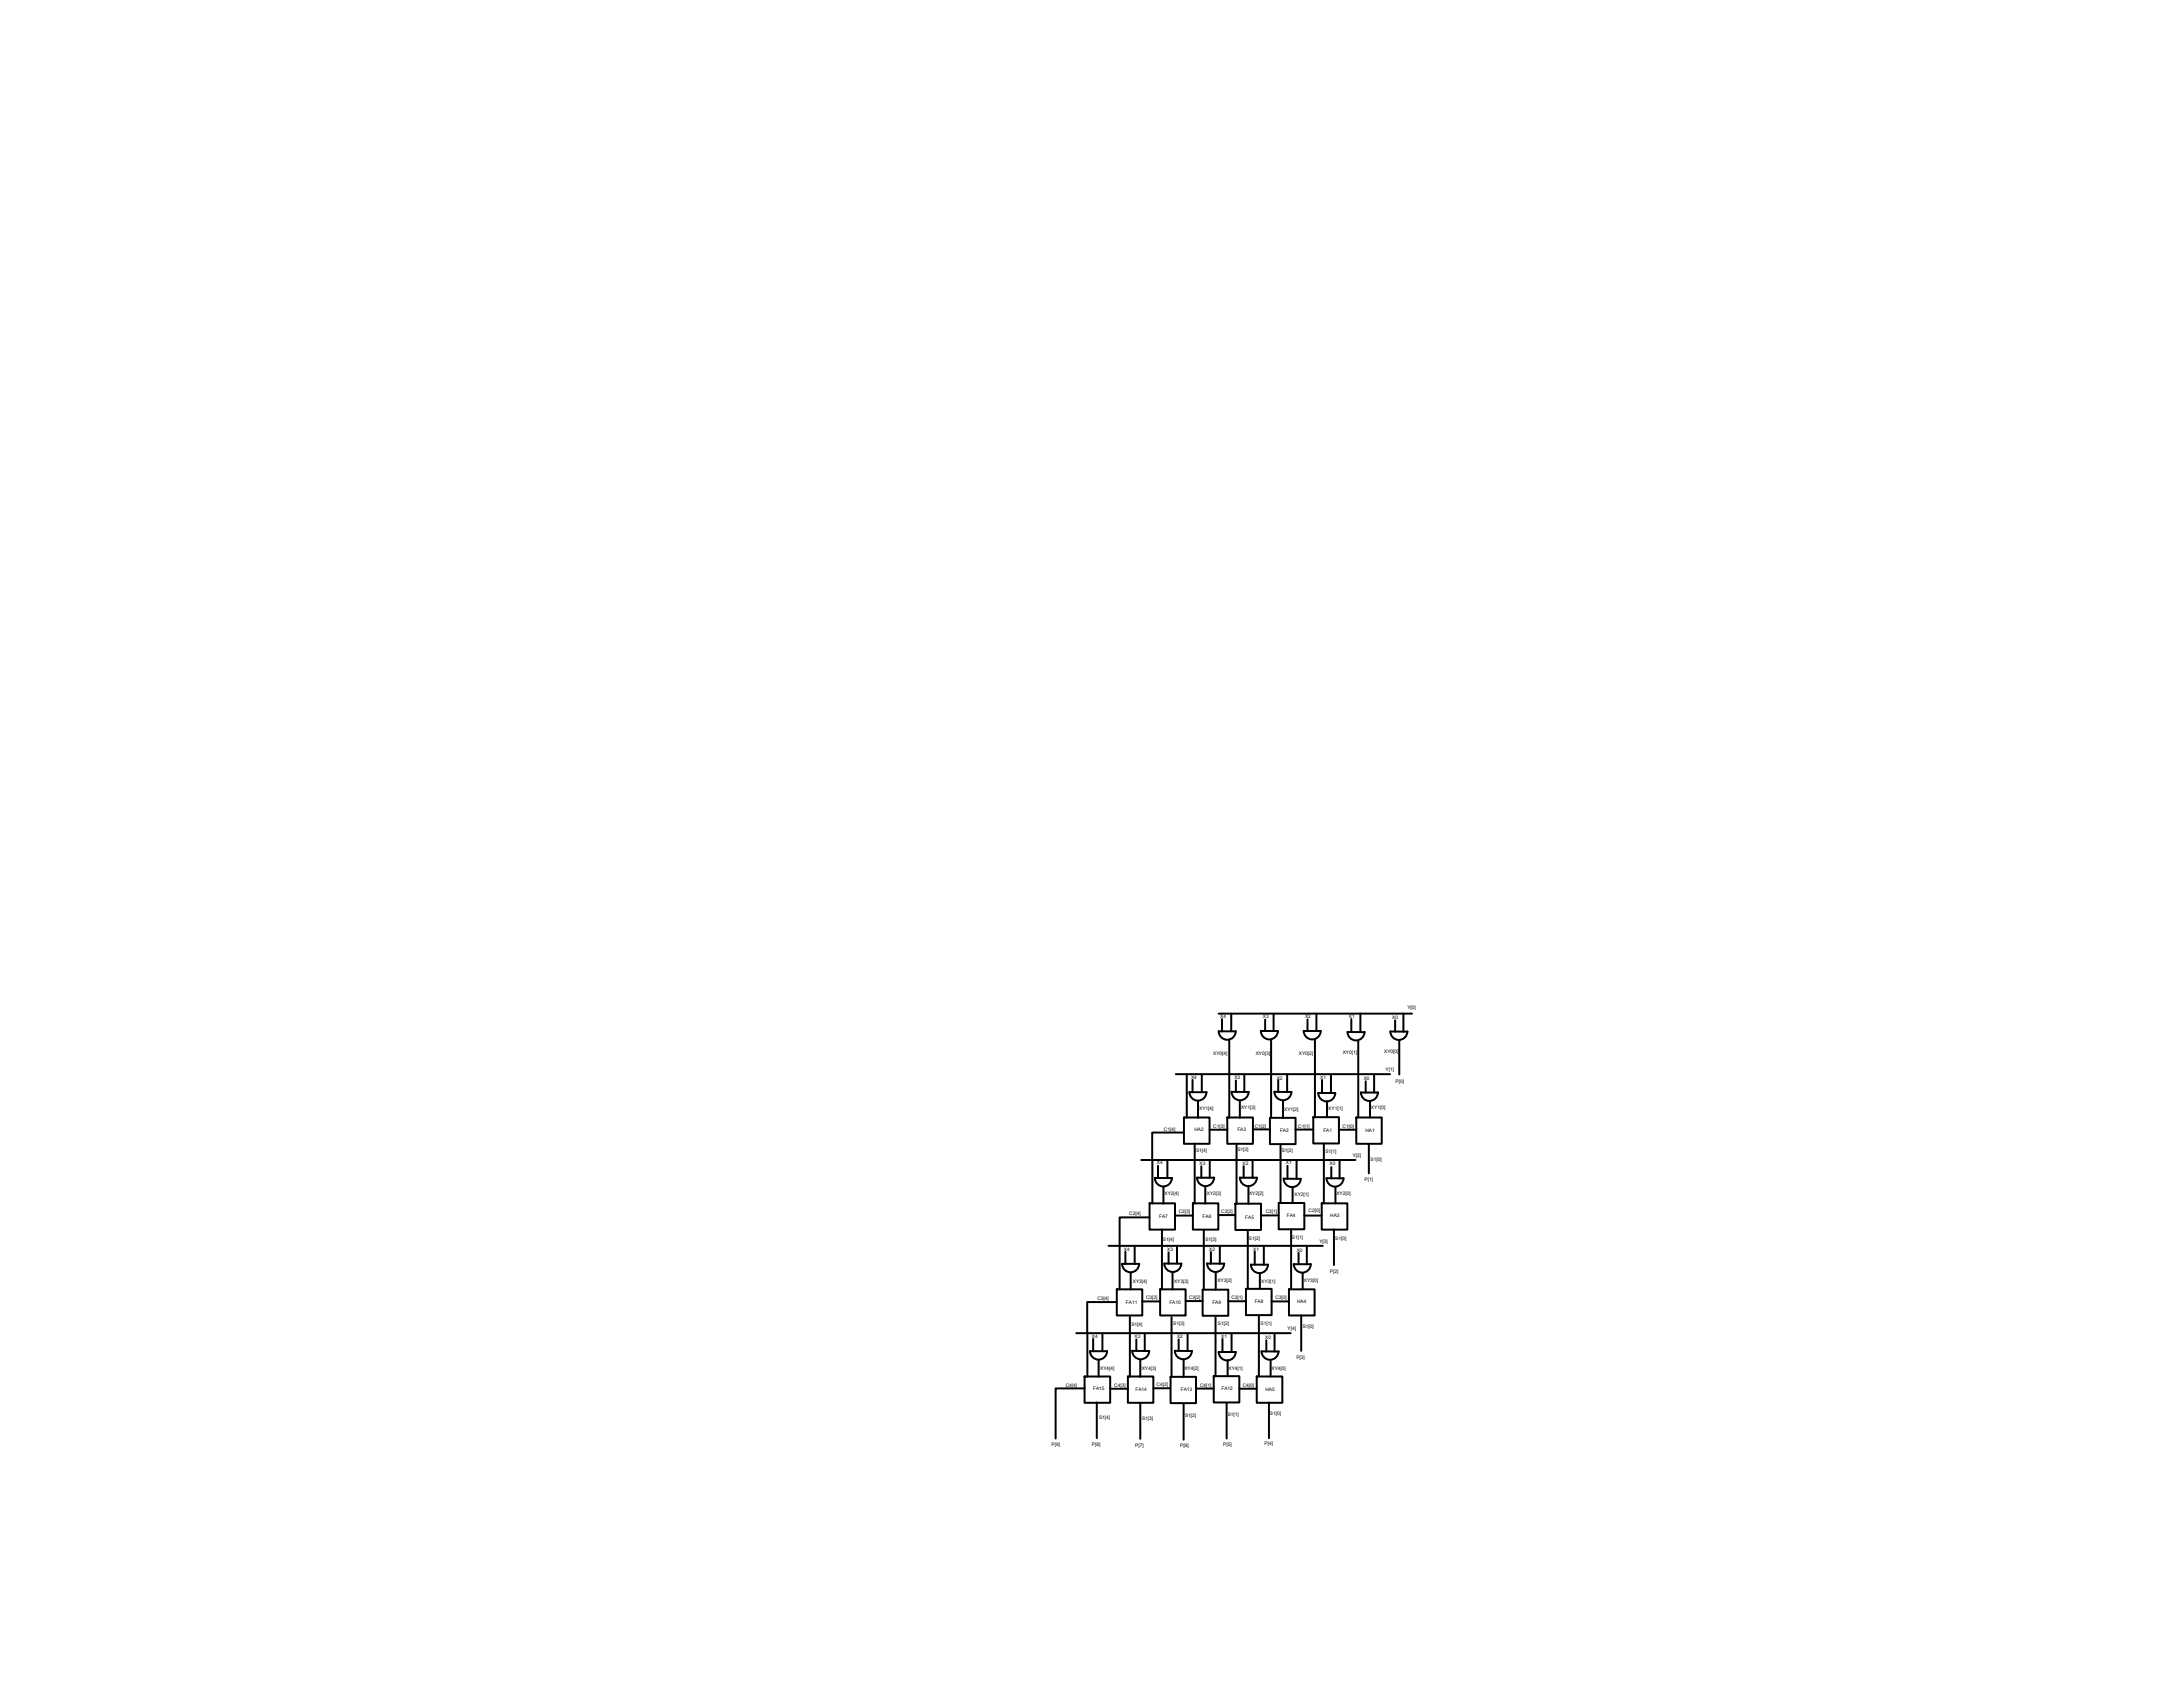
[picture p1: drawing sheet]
<svg xmlns="http://www.w3.org/2000/svg" width="279mm" height="216mm" viewBox="0 0 279 216" stroke-linecap="round" stroke-linejoin="round" font-family="sans-serif">
<defs><g id="words">
<g font-size=".6">
<text x="156.2" y="130.3">X4</text>
<text x="161.6" y="130.3">X3</text>
<text x="167" y="130.3">X2</text>
<text x="172.7" y="130.3">X1</text>
<text x="178.2" y="130.4">X0</text>
<text x="180.1" y="129.1">Y[0]</text>
<text x="155.3" y="135">XY0[4]</text>
<text x="160.7" y="135.1">XY0[3]</text>
<text x="166.2" y="135.1">XY0[2]</text>
<text x="171.9" y="135">XY0[1]</text>
<text x="177.2" y="134.8">XY0[0]</text>
<text x="177.3" y="137">Y[1]</text>
<text x="152.4" y="138.1">X4</text>
<text x="153.5" y="142.1">XY1[4]</text>
<text x="158" y="138.1">X3</text>
<text x="158.8" y="142">XY1[3]</text>
<text x="163.4" y="138.2">X2</text>
<text x="164.4" y="142.1">XY1[2]</text>
<text x="169" y="138.1">X1</text>
<text x="170" y="142.1">XY1[1]</text>
<text x="174.5" y="138.2">X0</text>
<text x="175.5" y="141.9">XY1[0]</text>
<text x="178.6" y="138.6">P[0]</text>
<text x="148.1" y="149">X4</text>
<text x="149" y="144.8">C1[4]</text>
<text x="152.9" y="144.8">HA2</text>
<text x="153.1" y="147.4">S1[4]</text>
<text x="153.5" y="149.1">X3</text>
<text x="155.3" y="144.4">C1[3]</text>
<text x="158.4" y="144.8">FA3</text>
<text x="158.4" y="147.3">S1[3]</text>
<text x="159" y="149.1">X2</text>
<text x="160.6" y="144.3">C1[2]</text>
<text x="163.8" y="144.8">FA2</text>
<text x="164" y="147.4">S1[2]</text>
<text x="164.6" y="149">X1</text>
<text x="166.2" y="144.3">C1[1]</text>
<text x="169.4" y="144.8">FA1</text>
<text x="169.6" y="147.5">S1[1]</text>
<text x="170.2" y="149.1">X0</text>
<text x="171.8" y="144.3">C1[0]</text>
<text x="173.1" y="148.1">Y[2]</text>
<text x="174.8" y="144.9">HA1</text>
<text x="175.4" y="148.5">S1[0]</text>
<text x="144.5" y="155.4">C2[4]</text>
<text x="148.4" y="155.8">FA7</text>
<text x="149.1" y="153">XY2[4]</text>
<text x="150.9" y="155.3">C2[3]</text>
<text x="153.9" y="155.8">FA6</text>
<text x="154.5" y="152.9">XY2[3]</text>
<text x="156.3" y="155.3">C2[2]</text>
<text x="159.9" y="152.9">XY2[2]</text>
<text x="162" y="155.2">C2[1]</text>
<text x="164.7" y="155.8">FA4</text>
<text x="165.7" y="153">XY2[1]</text>
<text x="167.5" y="155.2">C2[0]</text>
<text x="170.3" y="155.8">HA3</text>
<text x="171" y="152.9">XY2[0]</text>
<text x="174.6" y="151.1">P[1]</text>
<text x="143.8" y="160.1">X4</text>
<text x="148.8" y="158.8">S1[4]</text>
<text x="149.4" y="160.1">X3</text>
<text x="154.3" y="158.8">S1[3]</text>
<text x="154.8" y="160.1">X2</text>
<text x="159.4" y="156.1">FA5</text>
<text x="159.9" y="158.7">S1[2]</text>
<text x="160.4" y="160.1">X1</text>
<text x="165.4" y="158.6">S1[1]</text>
<text x="166" y="160.2">X0</text>
<text x="168.9" y="159.1">Y[3]</text>
<text x="170.9" y="158.7">S1[0]</text>
<text x="140.5" y="166.4">C3[4]</text>
<text x="144.1" y="166.8">FA11</text>
<text x="145" y="164.1">XY3[4]</text>
<text x="146.7" y="166.3">C3[3]</text>
<text x="149.7" y="166.8">FA10</text>
<text x="150.3" y="164.2">XY3[3]</text>
<text x="152.2" y="166.3">C3[2]</text>
<text x="155.2" y="166.9">FA9</text>
<text x="155.8" y="164.1">XY3[2]</text>
<text x="157.6" y="166.3">C3[1]</text>
<text x="160.6" y="166.8">FA8</text>
<text x="161.4" y="164.2">XY3[1]</text>
<text x="163.2" y="166.3">C3[0]</text>
<text x="166" y="166.8">HA4</text>
<text x="166.9" y="164.1">XY3[0]</text>
<text x="170.2" y="162.9">P[2]</text>
<text x="139.8" y="171.2">X4</text>
<text x="144.8" y="169.7">S1[4]</text>
<text x="145.2" y="171.2">X3</text>
<text x="150.2" y="169.5">S1[3]</text>
<text x="150.6" y="171.3">X2</text>
<text x="155.9" y="169.5">S1[2]</text>
<text x="156.3" y="171.2">X1</text>
<text x="161.3" y="169.5">S1[1]</text>
<text x="161.9" y="171.4">X0</text>
<text x="164.8" y="170.2">Y[4]</text>
<text x="165.9" y="173.9">P[3]</text>
<text x="166.7" y="170">S1[0]</text>
<text x="136.4" y="177.5">C4[4]</text>
<text x="139.9" y="177.9">FA15</text>
<text x="140.8" y="175.3">XY4[4]</text>
<text x="142.6" y="177.5">C4[3]</text>
<text x="145.3" y="178">FA14</text>
<text x="146.1" y="175.3">XY4[3]</text>
<text x="148" y="177.4">C4[2]</text>
<text x="151.1" y="178">FA13</text>
<text x="151.6" y="175.3">XY4[2]</text>
<text x="153.6" y="177.5">C4[1]</text>
<text x="156.3" y="177.9">FA12</text>
<text x="157.2" y="175.3">XY4[1]</text>
<text x="159.1" y="177.5">C4[0]</text>
<text x="162" y="178">HA5</text>
<text x="162.8" y="175.3">XY4[0]</text>
<text x="134.6" y="185.1">P[9]</text>
<text x="139.8" y="185.1">P[8]</text>
<text x="140.7" y="181.6">S1[4]</text>
<text x="145.3" y="185.2">P[7]</text>
<text x="146.2" y="181.7">S1[3]</text>
<text x="151" y="185.1">P[6]</text>
<text x="151.7" y="181.3">S1[2]</text>
<text x="156.6" y="185.1">P[5]</text>
<text x="157.1" y="181.2">S1[1]</text>
<text x="161.9" y="185">P[4]</text>
<text x="162.5" y="181.1">S1[0]</text>
</g>
</g></defs>
<!-- layer: 0 -->
<g fill="none" stroke="#000" stroke-width=".25">
<path d="M150.5 137.5h27.4M151.9 137.5v5.5M152.2 139.8h2.2a1.09 1.09 0 0 1-1.1 1.1 1.09 1.09 0 0 1-1.1-1.1zM152.6 138.2v1.6M153.8 137.5v2.3M156 129.7h24.7M156 132a1.09 1.09 0 0 0 1.1 1.1 1.09 1.09 0 0 0 1.1-1.1M156 132h2.2M156.4 130.4v1.6M157.3 133v10M157.6 129.7v2.3M158.2 138.3v1.4"/>
<path d="M159.3 137.5v2.2M159.8 139.7a1.09 1.09 0 0 1-1.1 1.1 1.09 1.09 0 0 1-1.1-1.1l2.2 .1M161.4 131.9a1.09 1.09 0 0 0 1.1 1.1 1.09 1.09 0 0 0 1.1-1.1h-2.2M161.9 130.5v1.4M162.7 133v4.4M162.7 137.5v5.6M163 129.7v2.2M163.6 138.3v1.4M164.7 137.5v2.3M165.3 139.7a1.09 1.09 0 0 1-1.1 1.1 1.09 1.09 0 0 1-1.1-1.1l2.2 .1M166.9 131.9a1.09 1.09 0 0 0 1 1.1 1.09 1.09 0 0 0 1.1-1.1M166.9 131.9h2.2"/>
<path d="M167.3 130.5v1.4M168.3 133v10M168.5 129.7v2.3M168.7 139.9a1.09 1.09 0 0 0 1.1 1.1 1.09 1.09 0 0 0 1.1-1.1h-2.2M169.2 138.2v1.7M170.3 137.5v2.4M172.5 132.1a1.09 1.09 0 0 0 1 1.1 1.09 1.09 0 0 0 1.1-1.1M172.5 132.1h2.2M173 130.4v1.7M173.8 133.2v9.7M174.1 129.7v2.4M174.2 139.8a1.09 1.09 0 0 0 1.1 1.1 1.09 1.09 0 0 0 1.1-1.1h-2.2"/>
<path d="M174.8 138.4v1.4M175.9 137.5v2.3M177.9 132h2.2M177.9 132a1.09 1.09 0 0 0 1.1 1.1 1.09 1.09 0 0 0 1.1-1.1M178.6 130.6v1.4M179.1 133.1v4.4M179.6 129.7v2.3M141.9 159.4h27.4M145.2 159.5v2.2M146.1 148.5h27.4M147.1 155.8h-3.8v9.2M147.1 154h3.3v3.4h-3.3z"/>
<path d="M147.8 150.7a1.09 1.09 0 0 0 1.1 1.1 1.09 1.09 0 0 0 1.1-1M147.8 150.8h2.2M148.2 149.2v1.6M148.7 157.3v7.7M148.9 151.9v2.1M149.4 148.5v2.3M150.4 155.6h2.3M150.6 159.5v2.2M151.5 143h3.3v3.4h-3.3zM151.5 144.9h-4v9.1M152.7 154h3.2v3.4h-3.2zM152.9 146.4v7.6"/>
<path d="M153.2 150.7a1.09 1.09 0 0 0 1.1 1.1 1.09 1.09 0 0 0 1.1-1.1M153.2 150.7h2.2M153.3 140.9v2.2M153.8 149.3v1.4M154.1 157.4v2.1M154.1 159.5v5.6M154.3 151.8v2.2M154.8 144.6h2.3M154.8 148.5v2.2M156 155.5h2.1M156.1 159.5v2.2M157.1 143h3.3v3.4h-3.3z"/>
<path d="M158.1 154h3.3v3.4h-3.3zM158.3 146.4v2.1M158.3 148.5v5.6M158.7 140.9v2.2M158.7 150.7h2.2a1.09 1.09 0 0 1-1.1 1.1 1.09 1.09 0 0 1-1.1-1.1zM159.2 149.2v1.5M159.7 157.4v7.5M159.8 151.8v2.3M160.3 148.5v2.3M160.4 144.5h2.1M161.4 155.5h2.3M161.8 159.5v2.4"/>
<path d="M162.5 143.1h3.3v3.3h-3.3zM163.7 154h3.2v3.3h-3.2zM163.9 146.4v7.6M164.2 140.8v2.3M164.8 149.2v1.6M165.2 157.3v7.6M165.4 151.9v2M165.8 144.6h2.3M165.9 148.5v2.3M166.5 150.8a1.09 1.09 0 0 1-1.1 1.1 1.09 1.09 0 0 1-1.1-1.1l2.2 .1M166.9 155.6h2.3M167.3 159.5v2.3"/>
<path d="M168.1 143h3.3v3.3h-3.3zM169.2 154h3.2v3.4h-3.2zM169.4 146.3v7.6M169.8 140.9v2M170.4 149.4v1.4M170.7 157.3v4.6M170.9 151.9v2.1M171.4 144.6h2.2M171.5 148.5v2.3M172 150.8a1.09 1.09 0 0 1-1.1 1.1 1.09 1.09 0 0 1-1.1-1.1h2.2M173.6 143h3.2v3.4h-3.2zM175.2 146.4v3.8"/>
<path d="M175.3 141v2M137.8 170.6h27.4M138.8 176.2h3.3v3.3h-3.3zM138.8 177.7h-3.7v6.4M139.2 170.6v5.6M139.5 172.9h2.2a1.09 1.09 0 0 1-1.1 1.1 1.09 1.09 0 0 1-1.1-1.1zM139.9 171.4v1.5M140.4 179.5v4.6M140.6 174v2.2M141.1 170.7v2.2M142.1 177.7h2.3M142.9 166.6h-3.8v4"/>
<path d="M142.9 165h3.3v3.4h-3.3zM143.6 161.7a1.09 1.09 0 0 0 1.1 1.1 1.09 1.09 0 0 0 1.1-1.1h-2.2M144 160.2v1.6M144.4 176.2h3.2v3.3h-3.2zM144.6 168.5v7.7M144.7 162.8v2.2M144.9 172.9h2.2M144.9 172.9a1.09 1.09 0 0 0 1.1 1.1 1.09 1.09 0 0 0 1.1-1.1M145.4 171.4v1.5M145.9 174v2.2M145.9 179.6v4.5M146.2 166.6h2.3"/>
<path d="M146.5 170.7v2.2M147.6 177.7h2.2M148.5 165h3.2v3.4h-3.2zM149 161.7a1.09 1.09 0 0 0 1.1 1.1 1.09 1.09 0 0 0 1.1-1.1M149 161.7h2.2M149.6 160.3v1.4M149.8 176.2h3.3v3.4h-3.3zM149.9 168.6v2M149.9 170.7v5.5M150.1 162.8v2.2M150.4 172.9a1.09 1.09 0 0 0 1.1 1.1 1.09 1.09 0 0 0 1-1.1M150.4 172.9h2.2"/>
<path d="M150.9 171.4v1.5M151.5 174v2.2M151.5 179.7v4.5M151.8 166.5h2.1M152 170.7v2.2M153.1 177.7h2.2M153.9 165.1h3.3v3.3h-3.3zM154.5 161.7a1.09 1.09 0 0 0 1.1 1.1 1.09 1.09 0 0 0 1.1-1.1h-2.2M155 160.2v1.5M155.3 176.1h3.3v3.4h-3.3zM155.6 168.6v7.5M155.6 162.8v2.3"/>
<path d="M156 173a1.09 1.09 0 0 0 1.1 1.1 1.09 1.09 0 0 0 1.1-1.1M156 173h2.2M156.5 171.4v1.6M157 179.5v4.6M157.1 174v2.1M157.2 166.5h2.3M157.6 170.7v2.3M158.6 177.7h2.2M159.5 164.9h3.3v3.4h-3.3zM160.1 161.8l2.2 .1a1.09 1.09 0 0 1-1.1 1 1.09 1.09 0 0 1-1.1-1.1zM160.6 160.2v1.6M160.8 176.2h3.3v3.3h-3.3z"/>
<path d="M161.1 168.5v7.6M161.2 162.9v2M161.5 172.9l2.2 .1M161.5 172.9a1.09 1.09 0 0 0 1 1.1 1.09 1.09 0 0 0 1.1-1.1M162.1 171.5v1.5M162.4 179.5v4.6M162.6 174.1v2.1M162.8 166.6h2.2M163.1 170.7v2.3M165 165h3.3v3.4h-3.3zM165.6 161.8h2.2a1.09 1.09 0 0 1-1.1 1.1 1.09 1.09 0 0 1-1.1-1.1zM166.2 160.4v1.4"/>
<path d="M166.5 168.3v4.6M166.7 162.9v2.1"/>
</g>
<use href="#words"/>
</svg>
